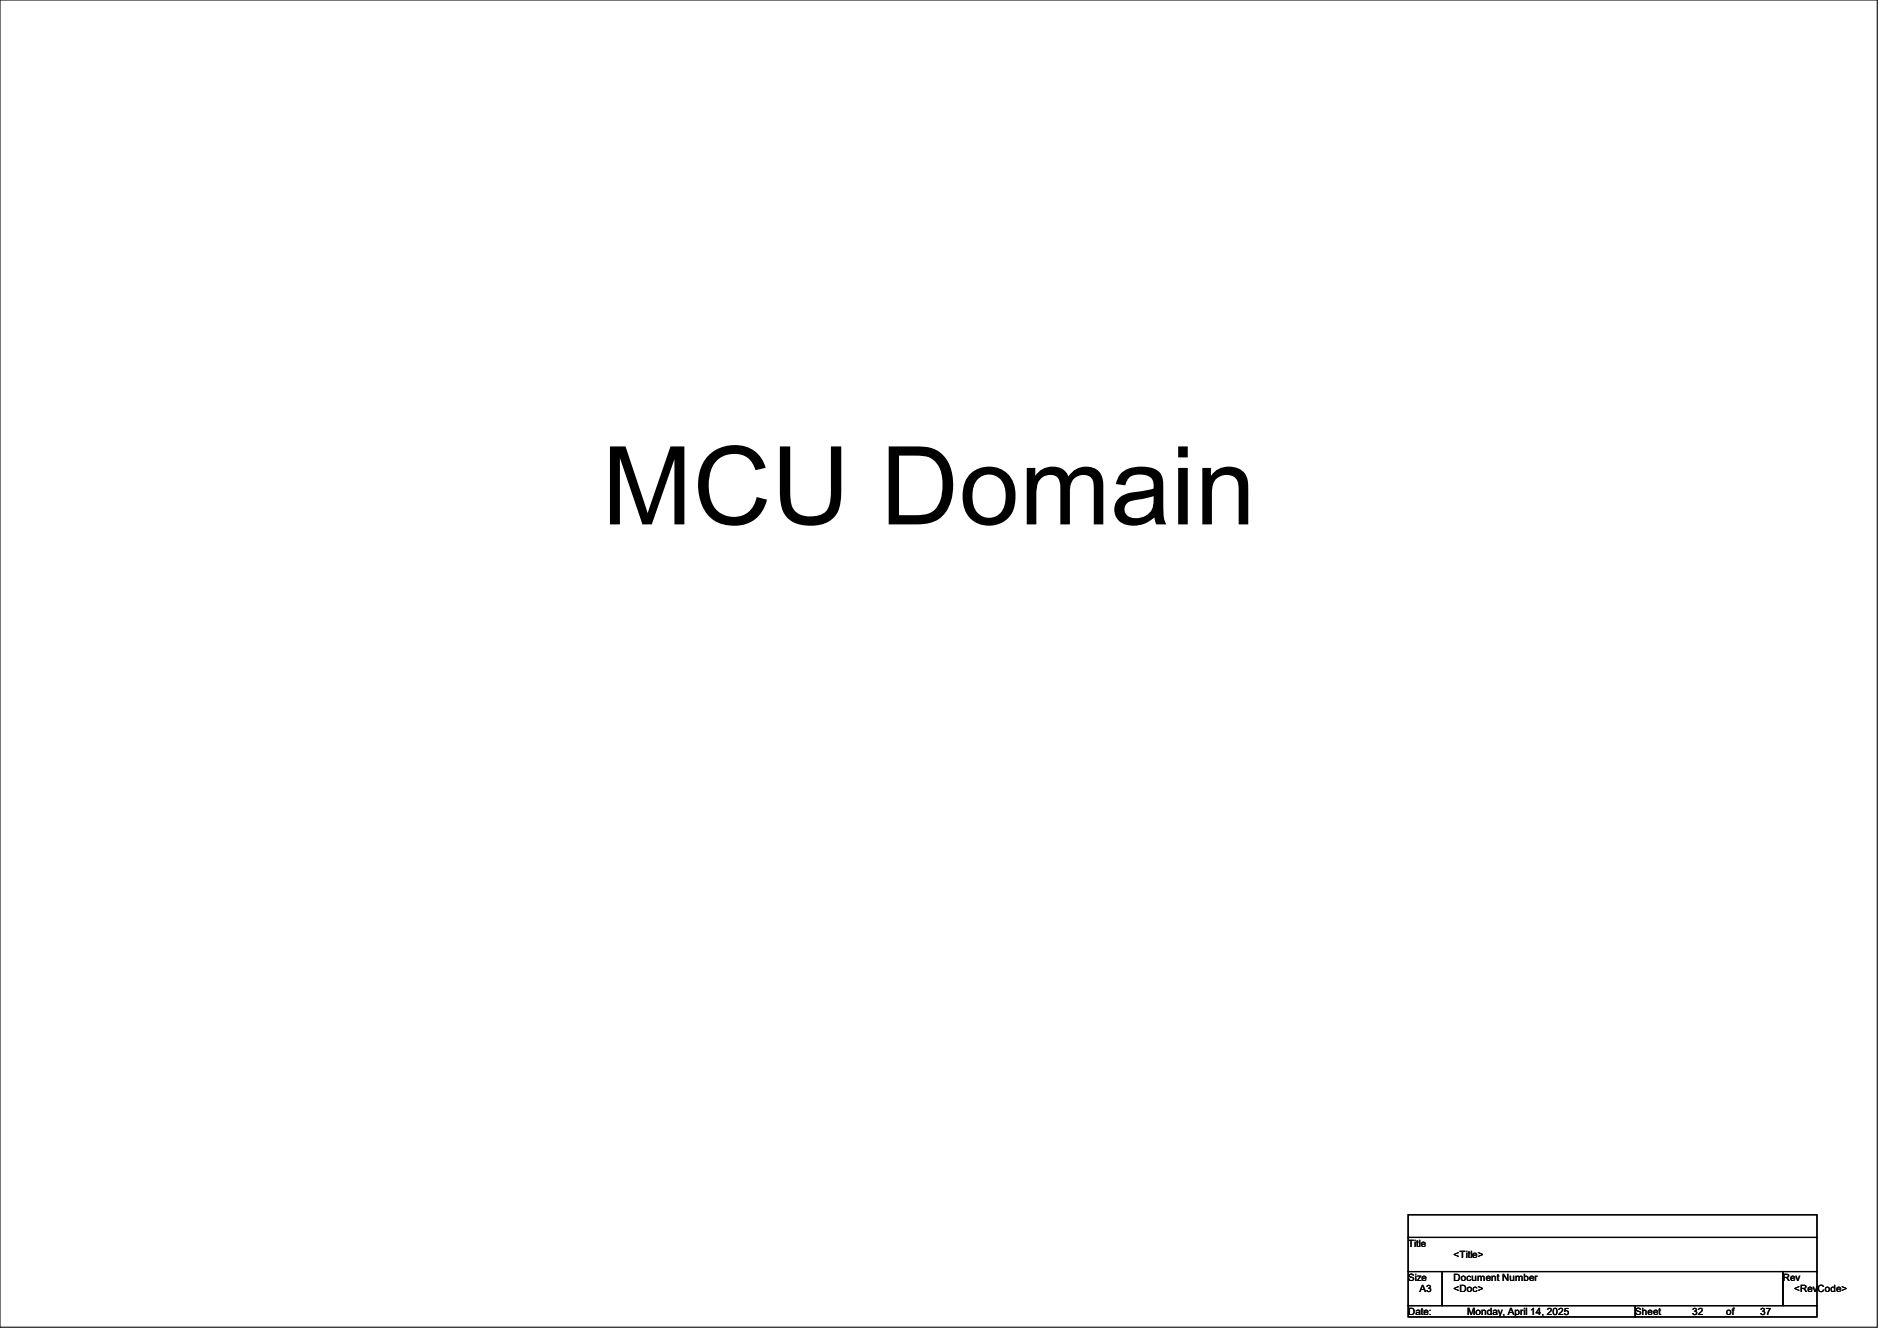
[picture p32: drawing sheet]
<svg xmlns="http://www.w3.org/2000/svg" width="297mm" height="210mm" viewBox="0 0 297 210" stroke-linecap="round" stroke-linejoin="round" font-family="sans-serif">
<defs><g id="words">
<text font-size="17.1" x="94.2" y="82.1">MCU Domain</text>
<g font-size="1.6">
<text x="220.5" y="195.2">Title</text>
<text x="227.6" y="197">&lt;Title&gt;</text>
<text x="220.5" y="200.6">Size</text>
<text x="222.2" y="202.4">A3</text>
<text x="227.6" y="200.6">Document Number</text>
<text x="227.6" y="202.4">&lt;Doc&gt;</text>
<text x="279.1" y="200.6">Rev</text>
<text x="280.9" y="202.3">&lt;RevCode&gt;</text>
<text x="220.5" y="205.9">Date:</text>
<text x="229.7" y="205.9">Monday, April 14, 2025</text>
<text x="256" y="205.9">Sheet</text>
<text x="264.9" y="205.9">32</text>
<text x="270.3" y="205.9">of</text>
<text x="275.6" y="205.9">37</text>
</g>
</g></defs>
<path d="M0 0h293.9v207.9h-293.9zM220.5 190.2h64v3.6h-64zM220.5 193.8h64v5.3h-64zM220.5 199.1h5.3v5.4h-5.3zM225.8 199.1h53.3v5.4h-53.3zM279.1 199.1h5.4v5.4h-5.4zM220.5 204.5h35.5v1.7h-35.5zM256 204.5h28.5v1.7h-28.5z" fill="none" stroke="#000" stroke-width=".17"/>
<use href="#words"/>
</svg>
